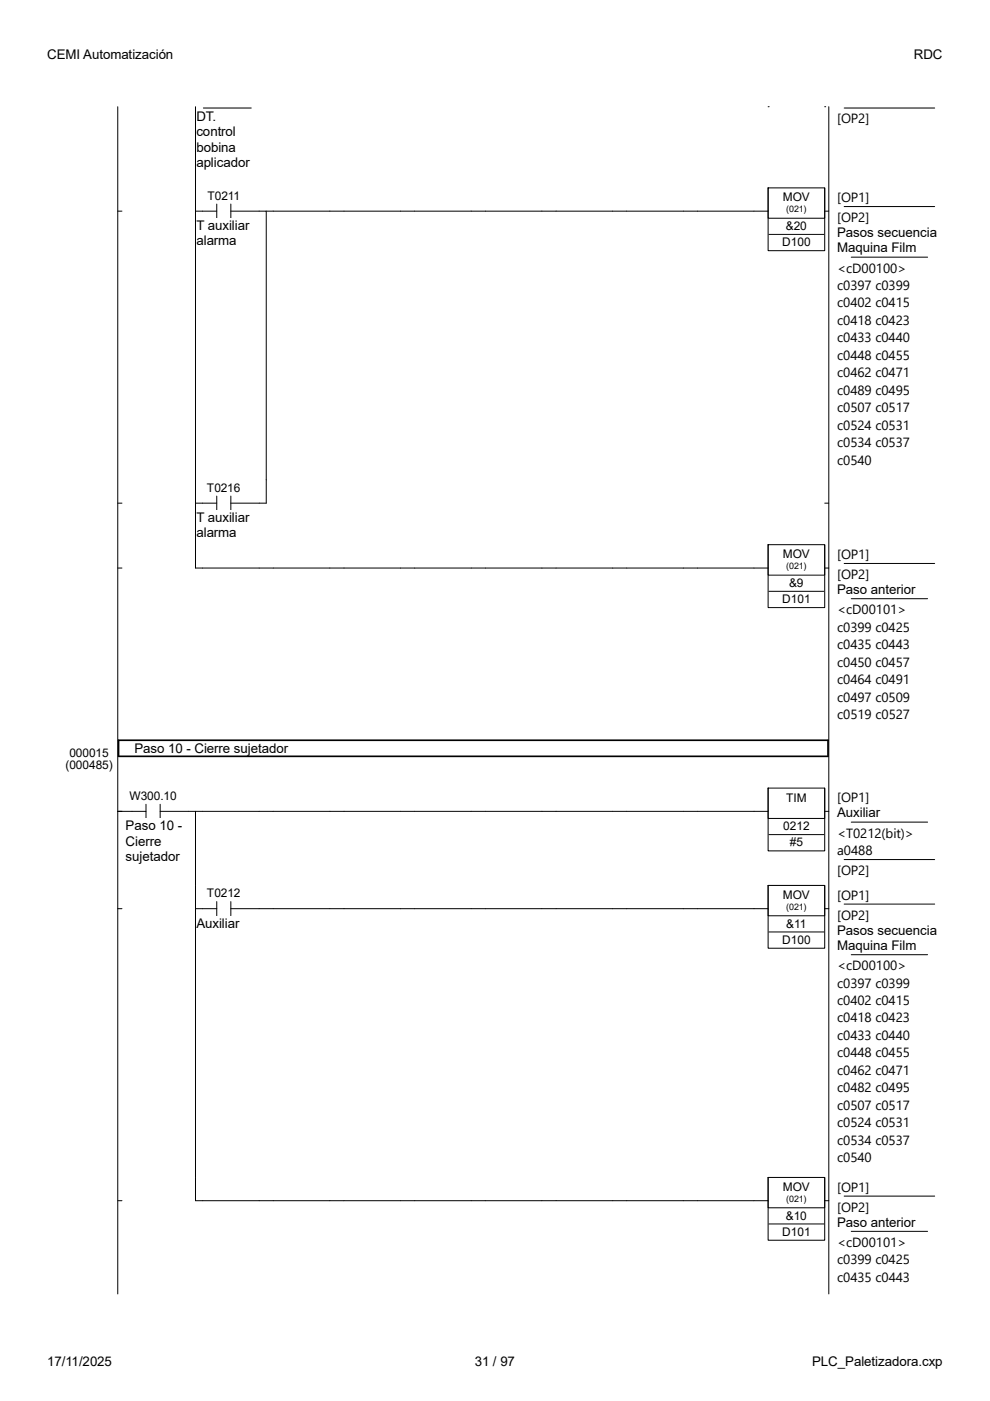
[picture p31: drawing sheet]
<svg xmlns="http://www.w3.org/2000/svg" width="210mm" height="297mm" viewBox="0 0 210 297" stroke-linecap="round" stroke-linejoin="round" font-family="sans-serif">
<defs><g id="words">
<g font-size="2.8">
<text x="10" y="12.5">CEMI Automatización</text>
<text x="193.8" y="12.5">RDC</text>
<text x="41.7" y="25.7">DT.</text>
<text x="41.7" y="28.9">control</text>
<text x="177.6" y="26.2">[OP2]</text>
<text x="41.7" y="32.2">bobina</text>
<text x="41.7" y="35.4">aplicador</text>
<text x="177.6" y="42.8">[OP1]</text>
<text x="177.6" y="47.1">[OP2]</text>
<text x="41.7" y="48.8">T auxiliar</text>
<text x="41.7" y="52">alarma</text>
<text x="177.6" y="50.3">Pasos secuencia</text>
<text x="177.6" y="53.5">Maquina Film</text>
<text x="177.6" y="57.8">&lt;cD00100&gt;</text>
<text x="177.6" y="61.5">c0397 c0399</text>
<text x="177.6" y="65.2">c0402 c0415</text>
<text x="177.6" y="68.9">c0418 c0423</text>
<text x="177.6" y="72.6">c0433 c0440</text>
<text x="177.6" y="76.3">c0448 c0455</text>
<text x="177.6" y="80">c0462 c0471</text>
<text x="177.6" y="83.7">c0489 c0495</text>
<text x="177.6" y="87.4">c0507 c0517</text>
<text x="177.6" y="91.1">c0524 c0531</text>
<text x="177.6" y="94.8">c0534 c0537</text>
<text x="177.6" y="98.5">c0540</text>
<text x="41.7" y="110.7">T auxiliar</text>
<text x="41.7" y="113.9">alarma</text>
<text x="177.6" y="118.5">[OP1]</text>
<text x="177.6" y="122.7">[OP2]</text>
<text x="177.6" y="125.9">Paso anterior</text>
<text x="177.6" y="130.2">&lt;cD00101&gt;</text>
<text x="177.6" y="133.9">c0399 c0425</text>
<text x="177.6" y="137.6">c0435 c0443</text>
<text x="177.6" y="141.3">c0450 c0457</text>
<text x="177.6" y="145">c0464 c0491</text>
<text x="177.6" y="148.7">c0497 c0509</text>
<text x="177.6" y="152.4">c0519 c0527</text>
<text x="28.5" y="159.6">Paso 10 - Cierre sujetador</text>
<text x="177.6" y="170.1">[OP1]</text>
<text x="177.6" y="173.3">Auxiliar</text>
<text x="26.6" y="176">Paso 10 -</text>
<text x="26.6" y="179.3">Cierre</text>
<text x="177.6" y="177.6">&lt;T0212(bit)&gt;</text>
<text x="26.6" y="182.5">sujetador</text>
<text x="177.6" y="181.3">a0488</text>
<text x="177.6" y="185.5">[OP2]</text>
<text x="177.6" y="190.7">[OP1]</text>
<text x="41.7" y="196.7">Auxiliar</text>
<text x="177.6" y="195">[OP2]</text>
<text x="177.6" y="198.2">Pasos secuencia</text>
<text x="177.6" y="201.4">Maquina Film</text>
<text x="177.6" y="205.7">&lt;cD00100&gt;</text>
<text x="177.6" y="209.4">c0397 c0399</text>
<text x="177.6" y="213.1">c0402 c0415</text>
<text x="177.6" y="216.8">c0418 c0423</text>
<text x="177.6" y="220.5">c0433 c0440</text>
<text x="177.6" y="224.2">c0448 c0455</text>
<text x="177.6" y="227.9">c0462 c0471</text>
<text x="177.6" y="231.6">c0482 c0495</text>
<text x="177.6" y="235.3">c0507 c0517</text>
<text x="177.6" y="239">c0524 c0531</text>
<text x="177.6" y="242.7">c0534 c0537</text>
<text x="177.6" y="246.4">c0540</text>
<text x="177.6" y="252.6">[OP1]</text>
<text x="177.6" y="256.9">[OP2]</text>
<text x="177.6" y="260.1">Paso anterior</text>
<text x="177.6" y="264.4">&lt;cD00101&gt;</text>
<text x="177.6" y="268.1">c0399 c0425</text>
<text x="177.6" y="271.8">c0435 c0443</text>
<text x="10" y="289.5">17/11/2025</text>
<text x="100.7" y="289.5">31 / 97</text>
<text x="172.3" y="289.5">PLC_Paletizadora.cxp</text>
</g>
<g font-size="2.5">
<text x="44" y="42.3">T0211</text>
<text x="166.1" y="42.7">MOV</text>
<text x="165.9" y="52.2">D100</text>
<text x="166.7" y="48.8">&amp;20</text>
<text x="43.9" y="104.2">T0216</text>
<text x="166.1" y="118.4">MOV</text>
<text x="167.4" y="124.4">&amp;9</text>
<text x="165.9" y="127.9">D101</text>
<text x="14.7" y="160.5">000015</text>
<text x="13.9" y="163.1">(000485)</text>
<text x="27.5" y="169.6">W300.10</text>
<text x="166.8" y="169.9">TIM</text>
<text x="166.1" y="176">0212</text>
<text x="167.5" y="179.5">#5</text>
<text x="43.9" y="190.2">T0212</text>
<text x="166.1" y="190.6">MOV</text>
<text x="166.8" y="196.7">&amp;11</text>
<text x="165.9" y="200.1">D100</text>
<text x="166.1" y="252.5">MOV</text>
<text x="165.9" y="262">D101</text>
<text x="166.7" y="258.6">&amp;10</text>
</g>
<g font-size="1.9">
<text x="166.8" y="45">(021)</text>
<text x="166.8" y="120.6">(021)</text>
<text x="166.8" y="192.8">(021)</text>
<text x="166.8" y="254.8">(021)</text>
</g>
</g></defs>
<path d="M25 22.6v251.7M43.1 22.9h10.2M175.8 22.6v251.7" fill="none" stroke="#000" stroke-width=".21"/>
<g fill="#fff">
<path d="M41.7 23.2h5v3.1h-5z"/>
<path d="M41.7 26.4h9.2v3.1h-9.2z"/>
<path d="M41.7 29.7h9.2v3.1h-9.2z"/>
<path d="M41.7 32.9h11.4v3.1h-11.4z"/>
</g>
<path d="M179 22.9h19.2" fill="none" stroke="#000" stroke-width=".21"/>
<path d="M177.6 23.2h6.8v3.7h-6.8z" fill="#fff"/>
<path d="M41.5 22.6v17.2M162.9 22.6h.1M174.9 22.6h.1" fill="none" stroke="#000" stroke-width=".21"/>
<path d="M44 40.1h6.9v2.8h-6.9z" fill="#fff"/>
<path d="M43 44.8h3M46 43.3v3M49 44.8h6M49 43.3v3" fill="none" stroke="#000" stroke-width=".21"/>
<g fill="#fff">
<path d="M41.7 46.3h12v3.1h-12z"/>
<path d="M41.7 49.5h8.5v3.2h-8.5z"/>
</g>
<path d="M162.9 39.8h12v6.5h-12zM58 44.8h12M73 44.8h11.9M87.9 44.8h12M103 44.8h11.9M117.9 44.8h12M132.9 44.8h12M147.9 44.8h12" fill="none" stroke="#000" stroke-width=".21"/>
<g fill="#fff">
<path d="M166.1 40.4h5.7v2.9h-5.7z"/>
<path d="M166.8 43.3h4.3v2.1h-4.3z"/>
<path d="M166.7 46.5h4.5v2.8h-4.5z"/>
</g>
<path d="M163.1 49.7h11.6" fill="none" stroke="#000" stroke-width=".21"/>
<g fill="#fff">
<path d="M165.9 50h6.1v2.8h-6.1z"/>
<path d="M177.6 39.8h6.8v3.7h-6.8z"/>
</g>
<path d="M179 43.8h19.2" fill="none" stroke="#000" stroke-width=".21"/>
<g fill="#fff">
<path d="M177.6 44.1h6.8v3.7h-6.8z"/>
<path d="M177.6 47.8h22v3.1h-22z"/>
<path d="M177.6 51h16.8v3.2h-16.8z"/>
</g>
<path d="M180.6 54.5h16.1" fill="none" stroke="#000" stroke-width=".21"/>
<g fill="#fff">
<path d="M177.6 54.8h14.7v3.7h-14.7z"/>
<path d="M177.6 58.5h15.5v3.7h-15.5z"/>
<path d="M177.6 62.2h15.5v3.7h-15.5z"/>
<path d="M177.6 65.9h15.5v3.7h-15.5z"/>
<path d="M177.6 69.6h15.5v3.7h-15.5z"/>
<path d="M177.6 73.3h15.5v3.7h-15.5z"/>
<path d="M177.6 77h15.5v3.7h-15.5z"/>
<path d="M177.6 80.7h15.5v3.7h-15.5z"/>
<path d="M177.6 84.4h15.5v3.7h-15.5z"/>
<path d="M177.6 88.1h15.5v3.7h-15.5z"/>
<path d="M177.6 91.8h15.5v3.7h-15.5z"/>
<path d="M177.6 95.5h8.1v3.7h-8.1z"/>
</g>
<g fill="none" stroke="#000" stroke-width=".21">
<path d="M41.5 39.8v61.9M162.9 39.8v13.3h12v-13.3M25 44.8h.9M41.5 44.8h1.5M55 44.8h1.5v56.9M56.5 44.8h1.5M70 44.8h3M84.9 44.8h3M99.9 44.8h3.1M114.9 44.8h3M129.9 44.8h3M144.9 44.8h3"/>
<path d="M159.9 44.8h3M174.9 44.8h.9"/>
</g>
<path d="M43.9 102h7.1v2.8h-7.1z" fill="#fff"/>
<path d="M43 106.7h3M46 105.2v3M49 106.7h6M49 105.2v3" fill="none" stroke="#000" stroke-width=".21"/>
<g fill="#fff">
<path d="M41.7 108.2h12v3.1h-12z"/>
<path d="M41.7 111.4h8.5v3.2h-8.5z"/>
</g>
<g fill="none" stroke="#000" stroke-width=".21">
<path d="M25 106.7h.9M41.5 106.7h1.5M41.5 101.7v13.8M56.5 101.7v5h-1.5M162.9 115.5h12v6.4h-12zM174.9 106.7h.9M43 120.4h12M58 120.4h12M73 120.4h11.9M87.9 120.4h12M103 120.4h11.9M117.9 120.4h12"/>
<path d="M132.9 120.4h12M147.9 120.4h12"/>
</g>
<g fill="#fff">
<path d="M166.1 116.1h5.7v2.8h-5.7z"/>
<path d="M166.8 118.9h4.3v2.2h-4.3z"/>
<path d="M167.4 122.2h3.1v2.8h-3.1z"/>
</g>
<path d="M163.1 125.4h11.6" fill="none" stroke="#000" stroke-width=".21"/>
<g fill="#fff">
<path d="M165.9 125.6h6.1v2.9h-6.1z"/>
<path d="M177.6 115.5h6.8v3.7h-6.8z"/>
</g>
<path d="M179 119.5h19.2" fill="none" stroke="#000" stroke-width=".21"/>
<g fill="#fff">
<path d="M177.6 119.7h6.8v3.7h-6.8z"/>
<path d="M177.6 123.4h16.6v3.2h-16.6z"/>
</g>
<path d="M180.6 126.9h16.1" fill="none" stroke="#000" stroke-width=".21"/>
<g fill="#fff">
<path d="M177.6 127.2h14.7v3.7h-14.7z"/>
<path d="M177.6 130.9h15.5v3.7h-15.5z"/>
<path d="M177.6 134.6h15.5v3.7h-15.5z"/>
<path d="M177.6 138.3h15.5v3.7h-15.5z"/>
<path d="M177.6 142h15.5v3.7h-15.5z"/>
<path d="M177.6 145.7h15.5v3.7h-15.5z"/>
<path d="M177.6 149.4h16.2v3.7h-16.2z"/>
</g>
<path d="M41.5 115.5v4.9h1.5M162.9 115.5v13.3h12v-13.3M25 120.4h.9M55 120.4h3M70 120.4h3M84.9 120.4h3M99.9 120.4h3.1M114.9 120.4h3M129.9 120.4h3M144.9 120.4h3M159.9 120.4h3M174.9 120.4h.9" fill="none" stroke="#000" stroke-width=".21"/>
<g fill="#fff">
<path d="M14.7 158.3h8.4v2.8h-8.4z"/>
<path d="M13.9 160.9h10v2.8h-10z"/>
<path d="M28.5 157h32.7v3.2h-32.7z"/>
</g>
<path d="M25.1 157h150.5v3.4h-150.5z" fill="none" stroke="#000" stroke-width=".35"/>
<path d="M27.5 167.3h10v2.9h-10z" fill="#fff"/>
<path d="M28 172h3M31 170.5v3M34 172h6M34 170.5v3" fill="none" stroke="#000" stroke-width=".21"/>
<g fill="#fff">
<path d="M26.6 173.5h12.8v3.2h-12.8z"/>
<path d="M26.6 176.8h8.4v3.1h-8.4z"/>
<path d="M26.6 180h11.6v3.2h-11.6z"/>
</g>
<path d="M43 172h12M58 172h12M73 172h11.9M87.9 172h12M103 172h11.9M117.9 172h12M132.9 172h12M147.9 172h12M162.9 167.1h12v6.4h-12z" fill="none" stroke="#000" stroke-width=".21"/>
<g fill="#fff">
<path d="M166.8 167.7h4.3v2.8h-4.3z"/>
<path d="M166.1 173.8h5.6v2.8h-5.6z"/>
</g>
<path d="M163.1 177h11.6" fill="none" stroke="#000" stroke-width=".21"/>
<g fill="#fff">
<path d="M167.5 177.2h2.8v2.8h-2.8z"/>
<path d="M177.6 167.1h6.8v3.7h-6.8z"/>
<path d="M177.6 170.8h9.2v3.1h-9.2z"/>
</g>
<path d="M180.6 174.3h16.1" fill="none" stroke="#000" stroke-width=".21"/>
<g fill="#fff">
<path d="M177.6 174.6h16.3v3.7h-16.3z"/>
<path d="M177.6 178.3h8.2v3.7h-8.2z"/>
</g>
<path d="M179 182.2h19.2" fill="none" stroke="#000" stroke-width=".21"/>
<path d="M177.6 182.5h6.8v3.7h-6.8z" fill="#fff"/>
<g fill="none" stroke="#000" stroke-width=".21">
<path d="M25.9 172h-.9h3M40 172h1.5v15.7M41.5 172h1.5M55 172h3M70 172h3M84.9 172h3M99.9 172h3.1M114.9 172h3M129.9 172h3M144.9 172h3M159.9 172h3M162.9 167.1v13.3h12v-13.3"/>
<path d="M174.9 172h.9"/>
</g>
<path d="M43.9 188h7.1v2.8h-7.1z" fill="#fff"/>
<path d="M43 192.7h3M46 191.2v3M49 192.7h6M49 191.2v3" fill="none" stroke="#000" stroke-width=".21"/>
<path d="M41.7 194.2h9.2v3.1h-9.2z" fill="#fff"/>
<path d="M58 192.7h12M73 192.7h11.9M87.9 192.7h12M103 192.7h11.9M117.9 192.7h12M132.9 192.7h12M147.9 192.7h12M162.9 187.7h12v6.5h-12z" fill="none" stroke="#000" stroke-width=".21"/>
<g fill="#fff">
<path d="M166.1 188.3h5.7v2.9h-5.7z"/>
<path d="M166.8 191.2h4.3v2.1h-4.3z"/>
<path d="M166.8 194.4h4.2v2.8h-4.2z"/>
</g>
<path d="M163.1 197.6h11.6" fill="none" stroke="#000" stroke-width=".21"/>
<g fill="#fff">
<path d="M165.9 197.9h6.1v2.8h-6.1z"/>
<path d="M177.6 187.7h6.8v3.7h-6.8z"/>
</g>
<path d="M179 191.7h19.2" fill="none" stroke="#000" stroke-width=".21"/>
<g fill="#fff">
<path d="M177.6 192h6.8v3.7h-6.8z"/>
<path d="M177.6 195.7h22v3.1h-22z"/>
<path d="M177.6 198.9h16.8v3.2h-16.8z"/>
</g>
<path d="M180.6 202.4h16.1" fill="none" stroke="#000" stroke-width=".21"/>
<g fill="#fff">
<path d="M177.6 202.7h14.7v3.7h-14.7z"/>
<path d="M177.6 206.4h15.5v3.7h-15.5z"/>
<path d="M177.6 210.1h15.5v3.7h-15.5z"/>
<path d="M177.6 213.8h15.5v3.7h-15.5z"/>
<path d="M177.6 217.5h15.5v3.7h-15.5z"/>
<path d="M177.6 221.2h15.5v3.7h-15.5z"/>
<path d="M177.6 224.9h15.5v3.7h-15.5z"/>
<path d="M177.6 228.6h15.5v3.7h-15.5z"/>
<path d="M177.6 232.3h15.5v3.7h-15.5z"/>
<path d="M177.6 236h15.5v3.7h-15.5z"/>
<path d="M177.6 239.7h15.5v3.7h-15.5z"/>
<path d="M177.6 243.4h8.1v3.7h-8.1z"/>
</g>
<g fill="none" stroke="#000" stroke-width=".21">
<path d="M25 192.7h.9M41.5 192.7h1.5M41.5 187.7v61.9M55 192.7h3M70 192.7h3M84.9 192.7h3M99.9 192.7h3.1M114.9 192.7h3M129.9 192.7h3M144.9 192.7h3M159.9 192.7h3M162.9 187.7v13.3h12v-13.3"/>
<path d="M174.9 192.7h.9M43 254.6h12M58 254.6h12M73 254.6h11.9M87.9 254.6h12M103 254.6h11.9M117.9 254.6h12M132.9 254.6h12M147.9 254.6h12M162.9 249.6h12v6.5h-12z"/>
</g>
<g fill="#fff">
<path d="M166.1 250.3h5.7v2.8h-5.7z"/>
<path d="M166.8 253.1h4.3v2.1h-4.3z"/>
<path d="M166.7 256.3h4.5v2.8h-4.5z"/>
</g>
<path d="M163.1 259.5h11.6" fill="none" stroke="#000" stroke-width=".21"/>
<g fill="#fff">
<path d="M165.9 259.8h6.1v2.8h-6.1z"/>
<path d="M177.6 249.6h6.8v3.7h-6.8z"/>
</g>
<path d="M179 253.6h19.2" fill="none" stroke="#000" stroke-width=".21"/>
<g fill="#fff">
<path d="M177.6 253.9h6.8v3.7h-6.8z"/>
<path d="M177.6 257.6h16.6v3.1h-16.6z"/>
</g>
<path d="M180.6 261.1h16.1" fill="none" stroke="#000" stroke-width=".21"/>
<g fill="#fff">
<path d="M177.6 261.3h14.7v3.7h-14.7z"/>
<path d="M177.6 265h15.5v3.8h-15.5z"/>
<path d="M177.6 268.8h16.2v3.7h-16.2z"/>
</g>
<path d="M25 254.6h.9M41.5 249.6v5h1.5M55 254.6h3M70 254.6h3M84.9 254.6h3M99.9 254.6h3.1M114.9 254.6h3M129.9 254.6h3M144.9 254.6h3M159.9 254.6h3M162.9 249.6v13.4h12v-13.4M174.9 254.6h.9" fill="none" stroke="#000" stroke-width=".21"/>
<use href="#words"/>
</svg>
